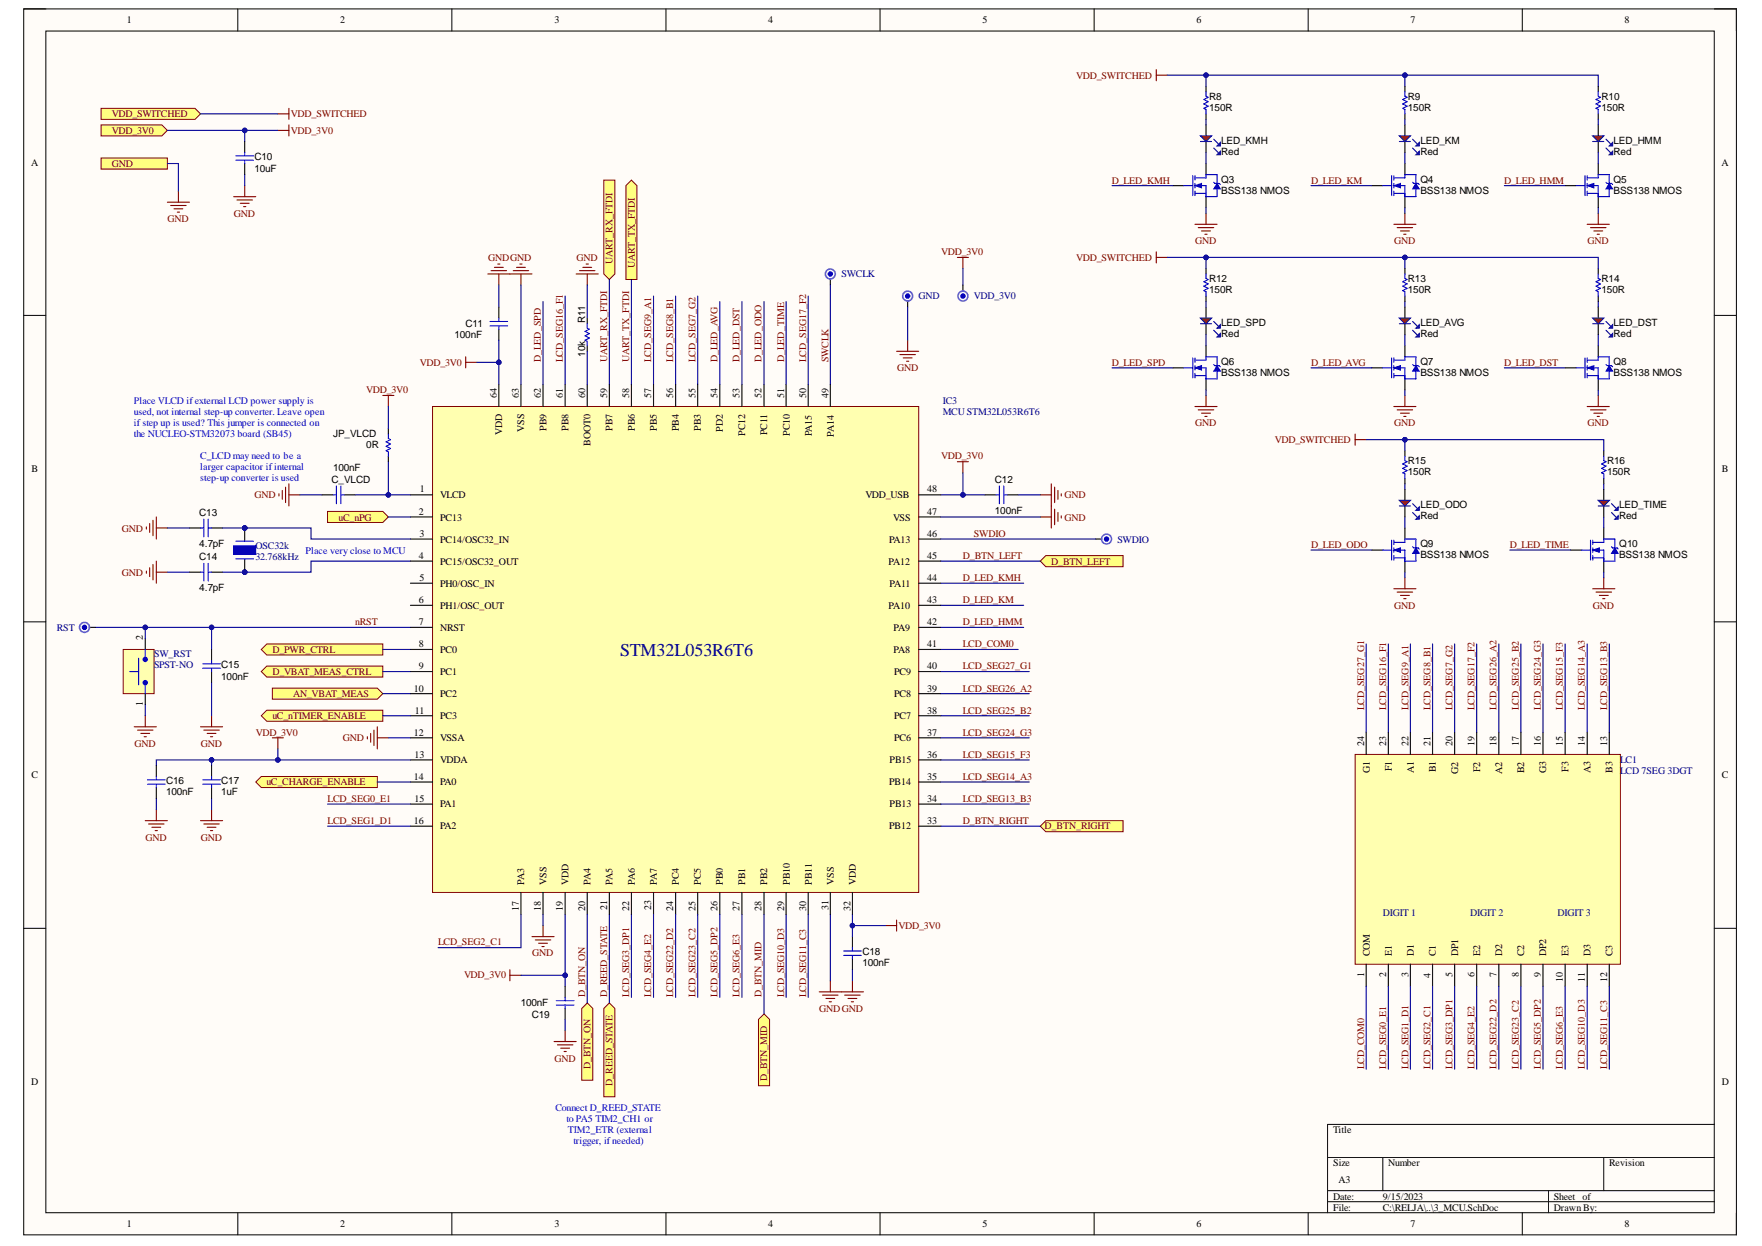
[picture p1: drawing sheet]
<svg xmlns="http://www.w3.org/2000/svg" width="297mm" height="210mm" viewBox="0 0 297 210" stroke-linecap="round" stroke-linejoin="round" font-family="sans-serif">
<defs><g id="words">
<text font-size="3" fill="#000080" x="104.5" y="110.6">STM32L053R6T6</text>
<g font-size="1.7">
<text x="21.4" y="3.9">1</text>
<text x="57.3" y="3.9">2</text>
<text x="93.5" y="3.9">3</text>
<text x="129.5" y="3.9">4</text>
<text x="165.6" y="3.9">5</text>
<text x="201.7" y="3.9">6</text>
<text x="237.8" y="3.9">7</text>
<text x="273.9" y="3.9">8</text>
<text x="203.8" y="16.8">R8</text>
<text x="237.3" y="16.8">R9</text>
<text x="270" y="16.8">R10</text>
<text x="203.8" y="18.7">150R</text>
<text x="237.3" y="18.7">150R</text>
<text x="270" y="18.7">150R</text>
<text x="5.2" y="27.9">A</text>
<text x="42.9" y="27">C10</text>
<text x="42.9" y="28.9">10uF</text>
<text x="205.9" y="24.2">LED_KMH</text>
<text x="205.9" y="26.1">Red</text>
<text x="239.4" y="24.2">LED_KM</text>
<text x="239.4" y="26.1">Red</text>
<text x="272" y="24.2">LED_HMM</text>
<text x="272" y="26.1">Red</text>
<text x="290.2" y="27.9">A</text>
<text x="205.9" y="30.8">Q3</text>
<text x="205.9" y="32.6">BSS138 NMOS</text>
<text x="239.4" y="30.8">Q4</text>
<text x="239.4" y="32.6">BSS138 NMOS</text>
<text x="272" y="30.8">Q5</text>
<text x="272" y="32.6">BSS138 NMOS</text>
<text x="203.8" y="47.5">R12</text>
<text x="237.3" y="47.5">R13</text>
<text x="270" y="47.5">R14</text>
<text x="203.8" y="49.3">150R</text>
<text x="237.3" y="49.3">150R</text>
<text x="270" y="49.3">150R</text>
<text x="76.6" y="56.9">100nF</text>
<text x="78.5" y="55.1">C11</text>
<text x="98.6" y="54.5" transform="rotate(-90 98.6 54.5)">R11</text>
<text x="205.9" y="54.9">LED_SPD</text>
<text x="205.9" y="56.8">Red</text>
<text x="239.4" y="54.9">LED_AVG</text>
<text x="239.4" y="56.8">Red</text>
<text x="272" y="54.9">LED_DST</text>
<text x="272" y="56.8">Red</text>
<text x="98.6" y="60.1" transform="rotate(-90 98.6 60.1)">10k</text>
<text x="205.9" y="61.4">Q6</text>
<text x="205.9" y="63.3">BSS138 NMOS</text>
<text x="239.4" y="61.4">Q7</text>
<text x="239.4" y="63.3">BSS138 NMOS</text>
<text x="272" y="61.4">Q8</text>
<text x="272" y="63.3">BSS138 NMOS</text>
<text x="83.7" y="67" transform="rotate(-90 83.7 67)">64</text>
<text x="87.5" y="67" transform="rotate(-90 87.5 67)">63</text>
<text x="91.2" y="67" transform="rotate(-90 91.2 67)">62</text>
<text x="94.9" y="67" transform="rotate(-90 94.9 67)">61</text>
<text x="98.6" y="67" transform="rotate(-90 98.6 67)">60</text>
<text x="102.3" y="67" transform="rotate(-90 102.3 67)">59</text>
<text x="106.1" y="67" transform="rotate(-90 106.1 67)">58</text>
<text x="109.8" y="67" transform="rotate(-90 109.8 67)">57</text>
<text x="113.5" y="67" transform="rotate(-90 113.5 67)">56</text>
<text x="117.2" y="67" transform="rotate(-90 117.2 67)">55</text>
<text x="121" y="67" transform="rotate(-90 121 67)">54</text>
<text x="124.7" y="67" transform="rotate(-90 124.7 67)">53</text>
<text x="128.4" y="67" transform="rotate(-90 128.4 67)">52</text>
<text x="132.2" y="67" transform="rotate(-90 132.2 67)">51</text>
<text x="135.9" y="67" transform="rotate(-90 135.9 67)">50</text>
<text x="139.6" y="67" transform="rotate(-90 139.6 67)">49</text>
<text x="56.2" y="73.7">JP_VLCD</text>
<text x="61.7" y="75.5">0R</text>
<text x="84.7" y="73.3" transform="rotate(-90 84.7 73.3)">VDD</text>
<text x="88.4" y="72.7" transform="rotate(-90 88.4 72.7)">VSS</text>
<text x="92.1" y="72.6" transform="rotate(-90 92.1 72.6)">PB9</text>
<text x="95.8" y="72.6" transform="rotate(-90 95.8 72.6)">PB8</text>
<text x="99.6" y="75.1" transform="rotate(-90 99.6 75.1)">BOOT0</text>
<text x="103.3" y="72.6" transform="rotate(-90 103.3 72.6)">PB7</text>
<text x="107" y="72.6" transform="rotate(-90 107 72.6)">PB6</text>
<text x="110.7" y="72.6" transform="rotate(-90 110.7 72.6)">PB5</text>
<text x="114.4" y="72.7" transform="rotate(-90 114.4 72.7)">PB4</text>
<text x="118.2" y="72.6" transform="rotate(-90 118.2 72.6)">PB3</text>
<text x="121.9" y="72.7" transform="rotate(-90 121.9 72.7)">PD2</text>
<text x="125.6" y="73.4" transform="rotate(-90 125.6 73.4)">PC12</text>
<text x="129.3" y="73.3" transform="rotate(-90 129.3 73.3)">PC11</text>
<text x="133.1" y="73.4" transform="rotate(-90 133.1 73.4)">PC10</text>
<text x="136.9" y="73.5" transform="rotate(-90 136.9 73.5)">PA15</text>
<text x="140.6" y="73.6" transform="rotate(-90 140.6 73.6)">PA14</text>
<text x="5.3" y="79.5">B</text>
<text x="55.9" y="81.4">C_VLCD</text>
<text x="56.2" y="79.3">100nF</text>
<text x="70.8" y="83">1</text>
<text x="74.2" y="83.9">VLCD</text>
<text x="145.9" y="83.9">VDD_USB</text>
<text x="156.3" y="83">48</text>
<text x="167.7" y="81.4">C12</text>
<text x="237.3" y="78.1">R15</text>
<text x="237.3" y="80">150R</text>
<text x="270.9" y="78.1">R16</text>
<text x="270.9" y="80">150R</text>
<text x="290.3" y="79.5">B</text>
<text x="33.6" y="86.9">C13</text>
<text x="70.6" y="86.7">2</text>
<text x="74.2" y="87.7">PC13</text>
<text x="150.6" y="87.7">VSS</text>
<text x="156.3" y="86.7">47</text>
<text x="167.7" y="86.5">100nF</text>
<text x="239.4" y="85.6">LED_ODO</text>
<text x="239.4" y="87.4">Red</text>
<text x="272.9" y="85.6">LED_TIME</text>
<text x="272.9" y="87.4">Red</text>
<text x="33.6" y="92.1">4.7pF</text>
<text x="33.6" y="94.4">C14</text>
<text x="70.6" y="94.2">4</text>
<text x="70.7" y="90.5">3</text>
<text x="74.2" y="91.4">PC14/OSC32_IN</text>
<text x="74.2" y="95.1">PC15/OSC32_OUT</text>
<text x="149.8" y="95.1">PA12</text>
<text x="149.9" y="91.4">PA13</text>
<text x="156.3" y="90.5">46</text>
<text x="156.3" y="94.2">45</text>
<text x="239.4" y="92.1">Q9</text>
<text x="239.4" y="94">BSS138 NMOS</text>
<text x="272.9" y="92.1">Q10</text>
<text x="272.9" y="94">BSS138 NMOS</text>
<text x="33.6" y="99.6">4.7pF</text>
<text x="70.6" y="101.6">6</text>
<text x="70.7" y="97.9">5</text>
<text x="74.2" y="98.8">PH0/OSC_IN</text>
<text x="150" y="98.8">PA11</text>
<text x="156.3" y="97.9">44</text>
<text x="156.3" y="101.6">43</text>
<text x="24.1" y="107.9" transform="rotate(-90 24.1 107.9)">2</text>
<text x="70.6" y="105.3">7</text>
<text x="74.2" y="106.3">NRST</text>
<text x="74.2" y="102.6">PH1/OSC_OUT</text>
<text x="149.8" y="102.6">PA10</text>
<text x="150.6" y="106.3">PA9</text>
<text x="156.3" y="105.3">42</text>
<text x="37.3" y="112.6">C15</text>
<text x="70.6" y="112.8">9</text>
<text x="70.6" y="109.1">8</text>
<text x="74.2" y="113.7">PC1</text>
<text x="74.2" y="110">PC0</text>
<text x="150.6" y="110">PA8</text>
<text x="150.7" y="113.7">PC9</text>
<text x="156.3" y="109.1">41</text>
<text x="156.3" y="112.8">40</text>
<text x="24.1" y="119" transform="rotate(-90 24.1 119)">1</text>
<text x="37.3" y="114.5">100nF</text>
<text x="69.8" y="116.5">10</text>
<text x="74.2" y="117.4">PC2</text>
<text x="150.7" y="117.4">PC8</text>
<text x="156.3" y="116.5">39</text>
<text x="69.8" y="123.9">12</text>
<text x="69.9" y="120.2">11</text>
<text x="74.2" y="121.1">PC3</text>
<text x="74.2" y="124.9">VSSA</text>
<text x="150.7" y="121.1">PC7</text>
<text x="150.7" y="124.9">PC6</text>
<text x="156.3" y="120.2">38</text>
<text x="156.3" y="123.9">37</text>
<text x="230" y="125.6" transform="rotate(-90 230 125.6)">24</text>
<text x="233.7" y="125.6" transform="rotate(-90 233.7 125.6)">23</text>
<text x="237.4" y="125.6" transform="rotate(-90 237.4 125.6)">22</text>
<text x="241.1" y="125.6" transform="rotate(-90 241.1 125.6)">21</text>
<text x="244.9" y="125.6" transform="rotate(-90 244.9 125.6)">20</text>
<text x="248.6" y="125.6" transform="rotate(-90 248.6 125.6)">19</text>
<text x="252.3" y="125.6" transform="rotate(-90 252.3 125.6)">18</text>
<text x="256" y="125.6" transform="rotate(-90 256 125.6)">17</text>
<text x="259.7" y="125.6" transform="rotate(-90 259.7 125.6)">16</text>
<text x="263.5" y="125.6" transform="rotate(-90 263.5 125.6)">15</text>
<text x="267.2" y="125.6" transform="rotate(-90 267.2 125.6)">14</text>
<text x="270.9" y="125.6" transform="rotate(-90 270.9 125.6)">13</text>
<text x="5.3" y="131.1">C</text>
<text x="69.8" y="131.4">14</text>
<text x="69.9" y="127.7">13</text>
<text x="74.2" y="128.6">VDDA</text>
<text x="150" y="128.6">PB15</text>
<text x="156.3" y="127.7">36</text>
<text x="156.3" y="131.4">35</text>
<text x="230.9" y="130.3" transform="rotate(-90 230.9 130.3)">G1</text>
<text x="234.6" y="129.9" transform="rotate(-90 234.6 129.9)">F1</text>
<text x="238.3" y="130.3" transform="rotate(-90 238.3 130.3)">A1</text>
<text x="242.1" y="130.1" transform="rotate(-90 242.1 130.1)">B1</text>
<text x="245.8" y="130.4" transform="rotate(-90 245.8 130.4)">G2</text>
<text x="249.5" y="130.1" transform="rotate(-90 249.5 130.1)">F2</text>
<text x="253.2" y="130.4" transform="rotate(-90 253.2 130.4)">A2</text>
<text x="257" y="130.3" transform="rotate(-90 257 130.3)">B2</text>
<text x="260.7" y="130.3" transform="rotate(-90 260.7 130.3)">G3</text>
<text x="264.4" y="130" transform="rotate(-90 264.4 130)">F3</text>
<text x="268.1" y="130.3" transform="rotate(-90 268.1 130.3)">A3</text>
<text x="271.8" y="130.2" transform="rotate(-90 271.8 130.2)">B3</text>
<text x="290.3" y="131.1">C</text>
<text x="28" y="132.1">C16</text>
<text x="28" y="134">100nF</text>
<text x="37.3" y="132.1">C17</text>
<text x="37.3" y="134">1uF</text>
<text x="69.9" y="135.1">15</text>
<text x="74.2" y="136">PA1</text>
<text x="74.2" y="132.3">PA0</text>
<text x="149.9" y="132.3">PB14</text>
<text x="150" y="136">PB13</text>
<text x="156.3" y="135.1">34</text>
<text x="69.8" y="138.8">16</text>
<text x="74.2" y="139.7">PA2</text>
<text x="149.9" y="139.7">PB12</text>
<text x="156.3" y="138.8">33</text>
<text x="88.4" y="149" transform="rotate(-90 88.4 149)">PA3</text>
<text x="92.1" y="149" transform="rotate(-90 92.1 149)">VSS</text>
<text x="95.8" y="149" transform="rotate(-90 95.8 149)">VDD</text>
<text x="99.6" y="149" transform="rotate(-90 99.6 149)">PA4</text>
<text x="103.3" y="149" transform="rotate(-90 103.3 149)">PA5</text>
<text x="107" y="149" transform="rotate(-90 107 149)">PA6</text>
<text x="110.7" y="149" transform="rotate(-90 110.7 149)">PA7</text>
<text x="114.4" y="149" transform="rotate(-90 114.4 149)">PC4</text>
<text x="118.2" y="149" transform="rotate(-90 118.2 149)">PC5</text>
<text x="121.9" y="149" transform="rotate(-90 121.9 149)">PB0</text>
<text x="125.6" y="149" transform="rotate(-90 125.6 149)">PB1</text>
<text x="129.3" y="149" transform="rotate(-90 129.3 149)">PB2</text>
<text x="133.1" y="149" transform="rotate(-90 133.1 149)">PB10</text>
<text x="136.9" y="149" transform="rotate(-90 136.9 149)">PB11</text>
<text x="140.6" y="149" transform="rotate(-90 140.6 149)">VSS</text>
<text x="144.3" y="149" transform="rotate(-90 144.3 149)">VDD</text>
<text x="87.5" y="153.4" transform="rotate(-90 87.5 153.4)">17</text>
<text x="91.2" y="153.4" transform="rotate(-90 91.2 153.4)">18</text>
<text x="94.9" y="153.4" transform="rotate(-90 94.9 153.4)">19</text>
<text x="98.6" y="153.4" transform="rotate(-90 98.6 153.4)">20</text>
<text x="102.3" y="153.3" transform="rotate(-90 102.3 153.3)">21</text>
<text x="106.1" y="153.4" transform="rotate(-90 106.1 153.4)">22</text>
<text x="109.8" y="153.3" transform="rotate(-90 109.8 153.3)">23</text>
<text x="113.5" y="153.4" transform="rotate(-90 113.5 153.4)">24</text>
<text x="117.2" y="153.4" transform="rotate(-90 117.2 153.4)">25</text>
<text x="121" y="153.4" transform="rotate(-90 121 153.4)">26</text>
<text x="124.7" y="153.4" transform="rotate(-90 124.7 153.4)">27</text>
<text x="128.4" y="153.4" transform="rotate(-90 128.4 153.4)">28</text>
<text x="132.2" y="153.4" transform="rotate(-90 132.2 153.4)">29</text>
<text x="135.9" y="153.4" transform="rotate(-90 135.9 153.4)">30</text>
<text x="139.6" y="153.3" transform="rotate(-90 139.6 153.3)">31</text>
<text x="143.4" y="153.4" transform="rotate(-90 143.4 153.4)">32</text>
<text x="145.4" y="160.9">C18</text>
<text x="230.9" y="161.1" transform="rotate(-90 230.9 161.1)">COM</text>
<text x="234.6" y="161.1" transform="rotate(-90 234.6 161.1)">E1</text>
<text x="238.3" y="161.1" transform="rotate(-90 238.3 161.1)">D1</text>
<text x="242.1" y="161.1" transform="rotate(-90 242.1 161.1)">C1</text>
<text x="245.8" y="161.1" transform="rotate(-90 245.8 161.1)">DP1</text>
<text x="249.5" y="161.1" transform="rotate(-90 249.5 161.1)">E2</text>
<text x="253.2" y="161.1" transform="rotate(-90 253.2 161.1)">D2</text>
<text x="257" y="161.1" transform="rotate(-90 257 161.1)">C2</text>
<text x="260.7" y="161.1" transform="rotate(-90 260.7 161.1)">DP2</text>
<text x="264.4" y="161.1" transform="rotate(-90 264.4 161.1)">E3</text>
<text x="268.1" y="161.1" transform="rotate(-90 268.1 161.1)">D3</text>
<text x="271.8" y="161.1" transform="rotate(-90 271.8 161.1)">C3</text>
<text x="145.4" y="162.8">100nF</text>
<text x="230" y="164.6" transform="rotate(-90 230 164.6)">1</text>
<text x="233.7" y="164.7" transform="rotate(-90 233.7 164.7)">2</text>
<text x="237.4" y="164.7" transform="rotate(-90 237.4 164.7)">3</text>
<text x="241.1" y="164.7" transform="rotate(-90 241.1 164.7)">4</text>
<text x="244.9" y="164.7" transform="rotate(-90 244.9 164.7)">5</text>
<text x="248.6" y="164.7" transform="rotate(-90 248.6 164.7)">6</text>
<text x="252.3" y="164.7" transform="rotate(-90 252.3 164.7)">7</text>
<text x="256" y="164.7" transform="rotate(-90 256 164.7)">8</text>
<text x="259.7" y="164.7" transform="rotate(-90 259.7 164.7)">9</text>
<text x="263.5" y="165.5" transform="rotate(-90 263.5 165.5)">10</text>
<text x="267.2" y="165.4" transform="rotate(-90 267.2 165.4)">11</text>
<text x="270.9" y="165.5" transform="rotate(-90 270.9 165.5)">12</text>
<text x="87.8" y="169.6">100nF</text>
<text x="89.7" y="171.4">C19</text>
<text x="5.2" y="182.7">D</text>
<text x="290.3" y="182.7">D</text>
<text x="224.7" y="190.9">Title</text>
<text x="224.7" y="196.5">Size</text>
<text x="234" y="196.5">Number</text>
<text x="271.3" y="196.5">Revision</text>
<text x="224.7" y="202.1">Date:</text>
<text x="224.7" y="203.9">File:</text>
<text x="225.7" y="199.3">A3</text>
<text x="233.1" y="202.1">9/15/2023</text>
<text x="233.1" y="203.9">C:\RELJA\..\3_MCU.SchDoc</text>
<text x="261.9" y="202.1">Sheet</text>
<text x="261.9" y="203.9">Drawn By:</text>
<text x="266.8" y="202.1">of</text>
<text x="21.4" y="206.7">1</text>
<text x="57.3" y="206.7">2</text>
<text x="93.5" y="206.7">3</text>
<text x="129.5" y="206.7">4</text>
<text x="165.6" y="206.7">5</text>
<text x="201.7" y="206.7">6</text>
<text x="237.8" y="206.7">7</text>
<text x="273.9" y="206.7">8</text>
</g>
<g font-size="1.7" fill="#800000">
<text x="181.4" y="13.3">VDD_SWITCHED</text>
<text x="18.9" y="22.6">VDD_3V0</text>
<text x="18.9" y="19.8">VDD_SWITCHED</text>
<text x="49.1" y="22.6">VDD_3V0</text>
<text x="49.1" y="19.8">VDD_SWITCHED</text>
<text x="18.9" y="28.1">GND</text>
<text x="187.4" y="30.9">D_LED_KMH</text>
<text x="221" y="30.9">D_LED_KM</text>
<text x="253.6" y="30.9">D_LED_HMM</text>
<text x="28.3" y="37.4">GND</text>
<text x="39.4" y="36.5">GND</text>
<text x="201.5" y="41.1">GND</text>
<text x="235.1" y="41.1">GND</text>
<text x="267.6" y="41.1">GND</text>
<text x="82.3" y="43.9">GNDGND</text>
<text x="97.2" y="43.9">GND</text>
<text x="103.3" y="44.4" transform="rotate(-90 103.3 44.4)">UART_RX_FTDI</text>
<text x="107" y="45.2" transform="rotate(-90 107 45.2)">UART_TX_FTDI</text>
<text x="158.7" y="43">VDD_3V0</text>
<text x="181.4" y="43.9">VDD_SWITCHED</text>
<text x="70.8" y="61.6">VDD_3V0</text>
<text x="91.2" y="61" transform="rotate(-90 91.2 61)">D_LED_SPD</text>
<text x="94.9" y="61" transform="rotate(-90 94.9 61)">LCD_SEG16_F1</text>
<text x="102.3" y="61" transform="rotate(-90 102.3 61)">UART_RX_FTDI</text>
<text x="106.1" y="61" transform="rotate(-90 106.1 61)">UART_TX_FTDI</text>
<text x="109.8" y="61" transform="rotate(-90 109.8 61)">LCD_SEG9_A1</text>
<text x="113.5" y="61" transform="rotate(-90 113.5 61)">LCD_SEG8_B1</text>
<text x="117.2" y="61" transform="rotate(-90 117.2 61)">LCD_SEG7_G2</text>
<text x="121" y="61" transform="rotate(-90 121 61)">D_LED_AVG</text>
<text x="124.7" y="61" transform="rotate(-90 124.7 61)">D_LED_DST</text>
<text x="128.4" y="61" transform="rotate(-90 128.4 61)">D_LED_ODO</text>
<text x="132.2" y="61" transform="rotate(-90 132.2 61)">D_LED_TIME</text>
<text x="135.9" y="61" transform="rotate(-90 135.9 61)">LCD_SEG17_F2</text>
<text x="139.6" y="61" transform="rotate(-90 139.6 61)">SWCLK</text>
<text x="151.2" y="62.5">GND</text>
<text x="187.4" y="61.6">D_LED_SPD</text>
<text x="221" y="61.6">D_LED_AVG</text>
<text x="253.6" y="61.6">D_LED_DST</text>
<text x="61.7" y="66.2">VDD_3V0</text>
<text x="201.5" y="71.8">GND</text>
<text x="235.1" y="71.8">GND</text>
<text x="267.6" y="71.8">GND</text>
<text x="158.7" y="77.4">VDD_3V0</text>
<text x="214.9" y="74.6">VDD_SWITCHED</text>
<text x="42.9" y="83.9">GND</text>
<text x="179.5" y="83.9">GND</text>
<text x="20.6" y="89.6">GND</text>
<text x="57.1" y="87.7">uC_nPG</text>
<text x="179.5" y="87.7">GND</text>
<text x="162.3" y="94.2">D_BTN_LEFT</text>
<text x="164.2" y="90.5">SWDIO</text>
<text x="177.2" y="95.1">D_BTN_LEFT</text>
<text x="221" y="92.3">D_LED_ODO</text>
<text x="254.5" y="92.3">D_LED_TIME</text>
<text x="20.6" y="97">GND</text>
<text x="162.3" y="101.6">D_LED_KM</text>
<text x="162.3" y="97.9">D_LED_KMH</text>
<text x="59.9" y="105.3">nRST</text>
<text x="162.3" y="105.3">D_LED_HMM</text>
<text x="235.1" y="102.6">GND</text>
<text x="268.5" y="102.6">GND</text>
<text x="45.9" y="110">D_PWR_CTRL</text>
<text x="45.9" y="113.7">D_VBAT_MEAS_CTRL</text>
<text x="162.3" y="109.1">LCD_COM0</text>
<text x="162.3" y="112.8">LCD_SEG27_G1</text>
<text x="49.4" y="117.4">AN_VBAT_MEAS</text>
<text x="162.3" y="116.5">LCD_SEG26_A2</text>
<text x="230" y="119.6" transform="rotate(-90 230 119.6)">LCD_SEG27_G1</text>
<text x="233.7" y="119.6" transform="rotate(-90 233.7 119.6)">LCD_SEG16_F1</text>
<text x="237.4" y="119.6" transform="rotate(-90 237.4 119.6)">LCD_SEG9_A1</text>
<text x="241.1" y="119.6" transform="rotate(-90 241.1 119.6)">LCD_SEG8_B1</text>
<text x="244.9" y="119.6" transform="rotate(-90 244.9 119.6)">LCD_SEG7_G2</text>
<text x="248.6" y="119.6" transform="rotate(-90 248.6 119.6)">LCD_SEG17_F2</text>
<text x="252.3" y="119.6" transform="rotate(-90 252.3 119.6)">LCD_SEG26_A2</text>
<text x="256" y="119.6" transform="rotate(-90 256 119.6)">LCD_SEG25_B2</text>
<text x="259.7" y="119.6" transform="rotate(-90 259.7 119.6)">LCD_SEG24_G3</text>
<text x="263.5" y="119.6" transform="rotate(-90 263.5 119.6)">LCD_SEG15_F3</text>
<text x="267.2" y="119.6" transform="rotate(-90 267.2 119.6)">LCD_SEG14_A3</text>
<text x="270.9" y="119.6" transform="rotate(-90 270.9 119.6)">LCD_SEG13_B3</text>
<text x="22.7" y="125.8">GND</text>
<text x="33.8" y="125.8">GND</text>
<text x="43.1" y="123.9">VDD_3V0</text>
<text x="45.9" y="121.1">uC_nTIMER_ENABLE</text>
<text x="57.8" y="124.9">GND</text>
<text x="162.3" y="120.2">LCD_SEG25_B2</text>
<text x="162.3" y="123.9">LCD_SEG24_G3</text>
<text x="162.3" y="127.7">LCD_SEG15_F3</text>
<text x="162.3" y="131.4">LCD_SEG14_A3</text>
<text x="44.9" y="132.3">uC_CHARGE_ENABLE</text>
<text x="55.2" y="135.1">LCD_SEG0_E1</text>
<text x="162.3" y="135.1">LCD_SEG13_B3</text>
<text x="24.5" y="141.6">GND</text>
<text x="33.8" y="141.6">GND</text>
<text x="55.2" y="138.8">LCD_SEG1_D1</text>
<text x="162.3" y="138.8">D_BTN_RIGHT</text>
<text x="176.1" y="139.7">D_BTN_RIGHT</text>
<text x="73.8" y="159.2">LCD_SEG2_C1</text>
<text x="89.7" y="161.1">GND</text>
<text x="151.5" y="156.5">VDD_3V0</text>
<text x="78.2" y="164.8">VDD_3V0</text>
<text x="98.6" y="168" transform="rotate(-90 98.6 168)">D_BTN_ON</text>
<text x="102.3" y="168" transform="rotate(-90 102.3 168)">D_REED_STATE</text>
<text x="106.1" y="168" transform="rotate(-90 106.1 168)">LCD_SEG3_DP1</text>
<text x="109.8" y="168" transform="rotate(-90 109.8 168)">LCD_SEG4_E2</text>
<text x="113.5" y="168" transform="rotate(-90 113.5 168)">LCD_SEG22_D2</text>
<text x="117.2" y="168" transform="rotate(-90 117.2 168)">LCD_SEG23_C2</text>
<text x="121" y="168" transform="rotate(-90 121 168)">LCD_SEG5_DP2</text>
<text x="124.7" y="168" transform="rotate(-90 124.7 168)">LCD_SEG6_E3</text>
<text x="128.4" y="168" transform="rotate(-90 128.4 168)">D_BTN_MID</text>
<text x="132.2" y="168" transform="rotate(-90 132.2 168)">LCD_SEG10_D3</text>
<text x="135.9" y="168" transform="rotate(-90 135.9 168)">LCD_SEG11_C3</text>
<text x="138.1" y="170.5">GNDGND</text>
<text x="93.5" y="178.8">GND</text>
<text x="99.6" y="180.1" transform="rotate(-90 99.6 180.1)">D_BTN_ON</text>
<text x="103.3" y="182.9" transform="rotate(-90 103.3 182.9)">D_REED_STATE</text>
<text x="129.3" y="182.1" transform="rotate(-90 129.3 182.1)">D_BTN_MID</text>
<text x="230" y="180.1" transform="rotate(-90 230 180.1)">LCD_COM0</text>
<text x="233.7" y="180.1" transform="rotate(-90 233.7 180.1)">LCD_SEG0_E1</text>
<text x="237.4" y="180.1" transform="rotate(-90 237.4 180.1)">LCD_SEG1_D1</text>
<text x="241.1" y="180.1" transform="rotate(-90 241.1 180.1)">LCD_SEG2_C1</text>
<text x="244.9" y="180.1" transform="rotate(-90 244.9 180.1)">LCD_SEG3_DP1</text>
<text x="248.6" y="180.1" transform="rotate(-90 248.6 180.1)">LCD_SEG4_E2</text>
<text x="252.3" y="180.1" transform="rotate(-90 252.3 180.1)">LCD_SEG22_D2</text>
<text x="256" y="180.1" transform="rotate(-90 256 180.1)">LCD_SEG23_C2</text>
<text x="259.7" y="180.1" transform="rotate(-90 259.7 180.1)">LCD_SEG5_DP2</text>
<text x="263.5" y="180.1" transform="rotate(-90 263.5 180.1)">LCD_SEG6_E3</text>
<text x="267.2" y="180.1" transform="rotate(-90 267.2 180.1)">LCD_SEG10_D3</text>
<text x="270.9" y="180.1" transform="rotate(-90 270.9 180.1)">LCD_SEG11_C3</text>
</g>
<g font-size="1.7" fill="#000080">
<text x="141.8" y="46.7">SWCLK</text>
<text x="154.9" y="50.4">GND</text>
<text x="164.2" y="50.4">VDD_3V0</text>
<text x="158.9" y="68.1">IC3</text>
<text x="158.9" y="70">MCU STM32L053R6T6</text>
<text x="43.1" y="92.5">OSC32k</text>
<text x="43.1" y="94.4">32.768kHz</text>
<text x="188.4" y="91.4">SWDIO</text>
<text x="9.6" y="106.3">RST</text>
<text x="26" y="110.8">SW_RST</text>
<text x="26" y="112.6">SPST-NO</text>
<text x="273.1" y="128.6">LC1</text>
<text x="273.1" y="130.4">LCD 7SEG 3DGT</text>
<text x="233.1" y="154.3">DIGIT 1</text>
<text x="247.8" y="154.3">DIGIT 2</text>
<text x="262.5" y="154.3">DIGIT 3</text>
</g>
<g font-size="1.7" fill="#00f">
<text x="22.6" y="68.1">Place VLCD ifexternal LCD power supply is</text>
<text x="22.6" y="70">used, not internal step-up converter. Leave open</text>
<text x="22.6" y="71.8">if step up is used? This jumper is connected on</text>
<text x="22.6" y="73.7">the NUCLEO-STM32073 board (SB45)</text>
<text x="33.7" y="77.4">C_LCD may need to be a</text>
<text x="33.7" y="79.2">larger capacitor if internal</text>
<text x="33.7" y="81.1">step-up converter is used</text>
<text x="51.5" y="93.3">Place very close to MCU</text>
<text x="93.6" y="187.2">Connect D_REED_STATE</text>
<text x="95.5" y="189.1">to PA5 TIM2_CH1 or</text>
<text x="95.7" y="190.9">TIM2_ETR (external</text>
<text x="96.7" y="192.8">trigger, ifneeded)</text>
</g>
</g></defs>
<path d="M4 1.5h288.7v206.5h-288.7z" fill-rule="evenodd" fill="#fffcf8"/>
<path d="M4 1.5h288.7v206.5h-288.7z" fill="none" stroke="#000" stroke-width=".17"/>
<path d="M7.7 5.2h281.3v199.1h-281.3z" fill-rule="evenodd" fill="#fffcf8"/>
<g fill="none" stroke="#000" stroke-width=".17">
<path d="M4 1.5h3.7M7.7 5.2h281.3v199.1h-281.3zM40.1 1.5v3.7M76.2 1.5v3.7M112.3 1.5v3.7M148.4 1.5v3.7M184.4 1.5v3.7M220.5 1.5v3.7M256.6 1.5v3.7M289 1.5h3.7v3.7M4 53.1h3.7M289 53.1h3.7"/>
<path d="M4 104.8h3.7M289 104.8h3.7M4 156.4h3.7M289 156.4h3.7M223.8 195h65.2M233.1 195v5.6M270.4 195v5.6M289 189.4h-65.2v14.9M40.1 204.3v3.7M76.2 204.3v3.7M112.3 204.3v3.7M148.4 204.3v3.7"/>
<path d="M184.4 204.3v3.7M220.5 204.3v3.7M223.8 200.6h65.2M223.8 202.4h65.2M256.6 204.3v3.7M261 200.6v3.7M292.7 204.3v3.7"/>
</g>
<path d="M72.9 68.5h82v81.8h-82z" fill-rule="evenodd" fill="#ffffb0"/>
<path d="M72.9 68.5h82v81.8h-82z" fill="none" stroke="#800000" stroke-width=".17"/>
<g fill="none" stroke="#000" stroke-width=".19">
<path d="M84.1 64.8v3.7M87.8 64.8v3.7M91.5 64.8v3.7M95.3 64.8v3.7M99 64.8v3.7M102.7 64.8v3.7M106.4 64.8v3.7M110.2 64.8v3.7M113.9 64.8v3.7M117.6 64.8v3.7M121.3 64.8v3.7M125.1 64.8v3.7"/>
<path d="M128.8 64.8v3.7M132.5 64.8v3.7M136.2 64.8v3.7M140 64.8v3.7M69.2 83.4h3.7M69.2 87.1h3.7M69.2 90.8h3.7M69.2 98.2h3.7M69.2 94.5h3.7M154.9 83.4h3.7M154.9 87.1h3.7M154.9 90.8h3.7"/>
<path d="M154.9 98.2h3.7M154.9 94.5h3.7M69.2 105.7h3.7M69.2 113.1h3.7M69.2 102h3.7M69.2 109.4h3.7M69.2 116.9h3.7M154.9 105.7h3.7M154.9 113.1h3.7M154.9 102h3.7M154.9 109.4h3.7M154.9 116.9h3.7"/>
<path d="M69.2 120.6h3.7M69.2 128h3.7M69.2 135.5h3.7M69.2 124.3h3.7M69.2 131.7h3.7M69.2 139.2h3.7M154.9 120.6h3.7M154.9 128h3.7M154.9 135.5h3.7M154.9 124.3h3.7M154.9 131.7h3.7M154.9 139.2h3.7"/>
<path d="M87.8 150.3v3.8M91.5 150.3v3.8M95.3 150.3v3.8M99 150.3v3.8M102.7 150.3v3.8M106.4 150.3v3.8M110.2 150.3v3.8M113.9 150.3v3.8M117.6 150.3v3.8M121.3 150.3v3.8M125.1 150.3v3.8M128.8 150.3v3.8"/>
<path d="M132.5 150.3v3.8M136.2 150.3v3.8M140 150.3v3.8M143.7 150.3v3.8"/>
</g>
<path d="M228.5 127.1h44.7v35.3h-44.7z" fill-rule="evenodd" fill="#ffffb0"/>
<path d="M228.5 127.1h44.7v35.3h-44.7z" fill="none" stroke="#800000" stroke-width=".17"/>
<g fill="none" stroke="#000" stroke-width=".19">
<path d="M230.3 123.4v3.7M234 123.4v3.7M237.8 123.4v3.7M241.5 123.4v3.7M245.2 123.4v3.7M248.9 123.4v3.7M252.7 123.4v3.7M256.4 123.4v3.7M260.1 123.4v3.7M263.9 123.4v3.7M267.6 123.4v3.7M271.3 123.4v3.7"/>
<path d="M230.3 162.4v3.8M234 162.4v3.8M237.8 162.4v3.8M241.5 162.4v3.8M245.2 162.4v3.8M248.9 162.4v3.8M252.7 162.4v3.8M256.4 162.4v3.8M260.1 162.4v3.8M263.9 162.4v3.8M267.6 162.4v3.8M271.3 162.4v3.8"/>
</g>
<path d="M17 21h10.3l.9 1-.9 .9h-10.3z" fill-rule="evenodd" fill="#ffff80"/>
<path d="M17 21h10.3l.9 1-.9 .9h-10.3z" fill="none" stroke="#800000" stroke-width=".17"/>
<path d="M44 109.4l1-.9h19.5v1.8h-19.5z" fill-rule="evenodd" fill="#ffff80"/>
<path d="M44 109.4l1-.9h19.5v1.8h-19.5z" fill="none" stroke="#800000" stroke-width=".17"/>
<path d="M44 113.1l1-.9h19.5v1.9h-19.5z" fill-rule="evenodd" fill="#ffff80"/>
<path d="M44 113.1l1-.9h19.5v1.9h-19.5z" fill="none" stroke="#800000" stroke-width=".17"/>
<path d="M17 26.6h11.2v1.9h-11.2z" fill-rule="evenodd" fill="#ffff80"/>
<path d="M17 26.6h11.2v1.9h-11.2z" fill="none" stroke="#800000" stroke-width=".17"/>
<path d="M28.2 34.1h3.7M28.8 34.6h2.6M29.3 35.2h1.5M29.9 35.7h.4M30.1 32.2v1.9" fill="none" stroke="#800000" stroke-width=".19"/>
<path d="M98.1 169.9l.9-.9 .9 .9v12.1h-1.8z" fill-rule="evenodd" fill="#ffff80"/>
<path d="M98.1 169.9l.9-.9 .9 .9v12.1h-1.8z" fill="none" stroke="#800000" stroke-width=".17"/>
<path d="M101.8 30.3h1.9v15.9l-1 .9-.9-.9z" fill-rule="evenodd" fill="#ffff80"/>
<path d="M101.8 30.3h1.9v15.9l-1 .9-.9-.9z" fill="none" stroke="#800000" stroke-width=".17"/>
<path d="M105.5 31.3l.9-1 1 1v15.8h-1.9z" fill-rule="evenodd" fill="#ffff80"/>
<path d="M105.5 31.3l.9-1 1 1v15.8h-1.9z" fill="none" stroke="#800000" stroke-width=".17"/>
<path d="M35.7 109.4v1.9M35.7 113.1v1.9" fill="none" stroke="#000" stroke-width=".19"/>
<path d="M34.2 111.8h3M34.2 112.6h3M35.7 111.3v.5M35.7 112.6v.5" fill="none" stroke="#00f" stroke-width=".19"/>
<path d="M20.8 109.4h5.2v7.5h-5.2z" fill-rule="evenodd" fill="#ffffb0"/>
<path d="M20.8 109.4h5.2v7.5h-5.2z" fill="none" stroke="#800000" stroke-width=".17"/>
<path d="M24.5 107.6v1.8M24.5 116.9v1.8" fill="none" stroke="#000" stroke-width=".19"/>
<path d="M23.4 110.9v4.5" fill="none" stroke="#00f" stroke-width=".19"/>
<circle cx="24.5" cy="115" r=".37" fill="#00f"/>
<circle cx="24.5" cy="115" r=".37" fill="none" stroke="#00f" stroke-width=".17"/>
<circle cx="24.5" cy="111.1" r=".37" fill="#00f"/>
<circle cx="24.5" cy="111.1" r=".37" fill="none" stroke="#00f" stroke-width=".17"/>
<g fill="none" stroke="#00f" stroke-width=".19">
<path d="M39.8 26.2h2.9M39.8 27h2.9M41.3 25.7v.5M41.3 27v.5M82.6 54.9h3M82.6 54.2h3M84.1 53.6v.6M84.1 54.9v.6M99 54.5v.8l.4 .2-.8 .3 .8 .4-.8 .4 .8 .3-.8 .4 .4 .2v.7M65.5 73.1v.8l.3 .2-.7 .3 .7 .4-.7 .4 .7 .3-.7 .4 .4 .2v.8M33.8 88.9h.6M33.8 96.4h.6"/>
<path d="M34.4 87.5v2.9M34.4 94.9v3M35.1 87.5v2.9M35.1 94.9v3M35.1 88.9h.6M35.1 96.4h.6M56.2 83.4h.5M56.7 81.9v3M57.5 83.4h.5M57.5 81.9v3M167.9 83.4h.6M168.5 81.9v3"/>
<path d="M169.2 83.4h.6M169.2 81.9v3M21.9 113.1h1.5M24.5 109.4v1.7M24.5 115v1.9M24.9 131.4h2.9M24.9 132.1h2.9M26.4 130.8v.6M26.4 132.1v.6M34.2 131.4h3M34.2 132.1h3M35.7 130.8v.6"/>
<path d="M35.7 132.1v.6M143.7 159.6v.6M93.8 169.3h3M93.8 168.6h3M95.3 168v.6M95.3 169.3v.6M142.2 160.2h3M142.2 160.9h3M143.7 160.9v.6"/>
</g>
<g fill="none" stroke="#800000" stroke-width=".19">
<path d="M39.4 33.1h3.7M39.9 33.7h2.7M40.5 34.2h1.5M41.1 34.8h.3M41.3 31.3v1.8M46.8 22h1.9M48.7 21v1.9M82.2 46.2h7.5M82.8 45.6h2.6M83.3 45h1.5M83.9 44.5h.4M84.1 46.2v1.8"/>
<path d="M86.5 45.6h2.6M87.1 45h1.5M87.6 44.5h.4M87.8 46.2v1.8M97.1 46.2h3.8M97.7 45.6h2.6M98.3 45h1.4M98.8 44.5h.4M99 46.2v1.8M64.5 66.6h1.9M65.5 66.6v1.9M78.5 60.1v1.9"/>
<path d="M78.5 61h1.9M161.4 77.8h1.9M162.3 77.8v1.8M24.7 88.8v.3M24.7 96.2v.4M25.2 88.2v1.5M25.2 95.6v1.5M25.8 87.6v2.6M25.8 95.1v2.6M26.4 87.1v3.7M26.4 94.5v3.7M26.4 88.9h1.8"/>
<path d="M26.4 96.4h1.8M47 83.2v.4M47.6 82.6v1.5M48.1 82.1v2.6M48.7 81.5v3.7M48.7 83.4h1.9M175.4 87.1h1.8M175.4 83.4h1.8M177.2 81.5v7.5M177.8 82.1v2.6M177.8 85.8v2.6M178.3 82.6v1.5"/>
<path d="M178.3 86.3v1.5M178.9 83.2v.4M178.9 86.9v.4M22.6 122.4h3.8M23.2 123h2.6M23.7 123.6h1.5M24.3 124.1h.4M24.5 120.6v1.8M24.5 138.2h3.7M25 138.8h2.7M25.6 139.4h1.5M26.2 139.9h.3"/>
<path d="M26.4 136.4v1.8M33.8 122.4h3.7M33.8 138.2h3.7M34.4 123h2.6M34.4 138.8h2.6M34.9 123.6h1.5M34.9 139.4h1.5M35.5 124.1h.4M35.5 139.9h.4M35.7 120.6v1.8M35.7 136.4v1.8M45.9 124.3h1.9"/>
<path d="M46.8 124.3v1.9M61.9 124.1v.4M62.5 123.6v1.4M63 123v2.6M63.6 122.4v3.8M63.6 124.3h1.9M89.7 157.8h3.7M90.2 158.3h2.6M90.8 158.9h1.5M91.4 159.5h.3M91.5 155.9v1.9M149.3 155.9h1.9"/>
<path d="M151.2 155v1.9M86 163.4v1.8M86 164.3h1.8M93.4 175.5h3.7M94 176h2.6M94.5 176.6h1.5M95.1 177.1h.4M95.3 173.6v1.9M138.1 167.1h7.5M138.7 167.6h2.6M139.2 168.2h1.5M139.8 168.8h.4"/>
<path d="M140 165.2v1.9M142.4 167.6h2.6M143 168.2h1.4M143.5 168.8h.4M143.7 165.2v1.9"/>
</g>
<g fill="none" stroke="#000" stroke-width=".19">
<path d="M41.3 23.8v1.9M41.3 27.5v1.9M84.1 51.7v1.9M84.1 55.5v1.8M99 53.6v.9M99 58.2v1M65.5 72.2v.9M65.5 76.9v.9M31.9 88.9h1.9M31.9 96.4h1.9M35.7 88.9h1.8M35.7 96.4h1.8"/>
<path d="M54.3 83.4h1.9M58 83.4h1.9M166.1 83.4h1.8M169.8 83.4h1.8M26.4 128.9v1.9M26.4 132.7v1.8M35.7 128.9v1.9M35.7 132.7v1.8M143.7 157.8v1.8M95.3 166.2v1.8M95.3 169.9v1.8M143.7 161.5v1.9"/>
</g>
<path d="M101.8 169.9l.9-.9 1 .9v14.9h-1.9z" fill-rule="evenodd" fill="#ffff80"/>
<path d="M101.8 169.9l.9-.9 1 .9v14.9h-1.9z" fill="none" stroke="#800000" stroke-width=".17"/>
<path d="M203.3 51.7v1.9M203.3 54.5v1.9" fill="none" stroke="#000" stroke-width=".19"/>
<path d="M204.6 55.6l.8 .8M204.6 54.2l.8 .7" fill="none" stroke="#0c0087" stroke-width=".19"/>
<path d="M202.4 53.6h1.8l-.9 .9z" fill="#f00"/>
<path d="M202.4 53.6h1.8l-.9 .9z" fill="none" stroke="#0c0087" stroke-width=".19"/>
<path d="M205.2 56.8l.5-.6v.6z" fill="#0c0087"/>
<path d="M205.2 56.8l.5-.6v.6z" fill="none" stroke="#0c0087" stroke-width=".19"/>
<path d="M205.2 55.3l.5-.6v.6z" fill="#0c0087"/>
<path d="M202.4 54.5h1.8M205.2 55.3l.5-.6v.6z" fill="none" stroke="#0c0087" stroke-width=".19"/>
<path d="M203.3 45.2v1M203.3 49.9v.9" fill="none" stroke="#000" stroke-width=".19"/>
<path d="M203.3 46.2v.7l.4 .2-.8 .4 .8 .3-.8 .4 .8 .4-.8 .3 .4 .2v.8" fill="none" stroke="#00f" stroke-width=".19"/>
<path d="M17 18.3h15.9l.9 .9-.9 .9h-15.9z" fill-rule="evenodd" fill="#ffff80"/>
<path d="M17 18.3h15.9l.9 .9-.9 .9h-15.9z" fill="none" stroke="#800000" stroke-width=".17"/>
<path d="M46.8 19.2h1.9M48.7 18.3v1.8" fill="none" stroke="#800000" stroke-width=".19"/>
<path d="M199.6 62h1.5M201.1 60.3v3.3M201.5 60.7h1.8M201.5 62h1.8v1.8M201.5 63.3h1.8M201.5 60.3v.7M201.5 61.6v.7M201.5 62.9v.7M203.3 60.1h1.9" fill="none" stroke="#00f" stroke-width=".19"/>
<path d="M203.3 58.3v1.8M197.7 62h1.9M203.3 63.8v1.9" fill="none" stroke="#000" stroke-width=".19"/>
<path d="M201.5 62l1.1-.4v.7z" fill="#00f"/>
<path d="M201.5 62l1.1-.4v.7z" fill="none" stroke="#00f" stroke-width=".17"/>
<path d="M203.3 60.1v.6M203.3 63.8h1.9" fill="none" stroke="#00f" stroke-width=".19"/>
<path d="M205.2 61.6l.5 .9h-1.1z" fill="#00f"/>
<path d="M205.2 61.6l.5 .9h-1.1z" fill="none" stroke="#00f" stroke-width=".17"/>
<path d="M203.3 63.3v.5M204.6 61.4l.2 .2h.7l.2 .2M205.2 60.1v3.7" fill="none" stroke="#00f" stroke-width=".19"/>
<path d="M201.5 68.5h3.7M202 69h2.6M202.6 69.6h1.5M203.1 70.2h.4M203.3 66.6v1.9" fill="none" stroke="#800000" stroke-width=".19"/>
<path d="M236.8 51.7v1.9M236.8 54.5v1.9" fill="none" stroke="#000" stroke-width=".19"/>
<path d="M238.1 55.6l.8 .8M238.1 54.2l.8 .7" fill="none" stroke="#0c0087" stroke-width=".19"/>
<path d="M235.9 53.6h1.9l-1 .9z" fill="#f00"/>
<path d="M235.9 53.6h1.9l-1 .9z" fill="none" stroke="#0c0087" stroke-width=".19"/>
<path d="M238.7 56.8l.6-.6v.6z" fill="#0c0087"/>
<path d="M238.7 56.8l.6-.6v.6z" fill="none" stroke="#0c0087" stroke-width=".19"/>
<path d="M238.7 55.3l.6-.6v.6z" fill="#0c0087"/>
<path d="M235.9 54.5h1.9M238.7 55.3l.6-.6v.6z" fill="none" stroke="#0c0087" stroke-width=".19"/>
<path d="M236.8 45.2v1M236.8 49.9v.9M236.8 58.3v1.8M231.3 62h1.8M236.8 63.8v1.9" fill="none" stroke="#000" stroke-width=".19"/>
<path d="M236.8 46.2v.7l.4 .2-.7 .4 .7 .3-.7 .4 .7 .4-.7 .3 .3 .2v.8M233.1 62h1.5M234.6 60.3v3.3M235 62h1.8v1.8M235 60.7h1.8M235 63.3h1.8M235 60.3v.7M235 61.6v.7M235 62.9v.7M236.8 60.1h1.9" fill="none" stroke="#00f" stroke-width=".19"/>
<path d="M235 62l1.1-.4v.7z" fill="#00f"/>
<path d="M235 62l1.1-.4v.7z" fill="none" stroke="#00f" stroke-width=".17"/>
<path d="M236.8 60.1v.6M236.8 63.8h1.9" fill="none" stroke="#00f" stroke-width=".19"/>
<path d="M238.7 61.6l.6 .9h-1.2z" fill="#00f"/>
<path d="M238.7 61.6l.6 .9h-1.2z" fill="none" stroke="#00f" stroke-width=".17"/>
<path d="M236.8 63.3v.5M238.1 61.4l.2 .2h.8l.2 .2M238.7 60.1v3.7" fill="none" stroke="#00f" stroke-width=".19"/>
<path d="M235 68.5h3.7M235.5 69h2.6M236.1 69.6h1.5M236.6 70.2h.4M236.8 66.6v1.9" fill="none" stroke="#800000" stroke-width=".19"/>
<path d="M269.4 51.7v1.9M269.4 54.5v1.9" fill="none" stroke="#000" stroke-width=".19"/>
<path d="M270.7 55.6l.8 .8M270.7 54.2l.8 .7" fill="none" stroke="#0c0087" stroke-width=".19"/>
<path d="M268.5 53.6h1.9l-1 .9z" fill="#f00"/>
<path d="M268.5 53.6h1.9l-1 .9z" fill="none" stroke="#0c0087" stroke-width=".19"/>
<path d="M271.3 56.8l.6-.6v.6z" fill="#0c0087"/>
<path d="M271.3 56.8l.6-.6v.6z" fill="none" stroke="#0c0087" stroke-width=".19"/>
<path d="M271.3 55.3l.6-.6v.6z" fill="#0c0087"/>
<path d="M268.5 54.5h1.9M271.3 55.3l.6-.6v.6z" fill="none" stroke="#0c0087" stroke-width=".19"/>
<path d="M269.4 45.2v1M269.4 49.9v.9M269.4 58.3v1.8M263.9 62h1.8M269.4 63.8v1.9" fill="none" stroke="#000" stroke-width=".19"/>
<path d="M269.4 46.2v.7l.4 .2-.7 .4 .7 .3-.7 .4 .7 .4-.7 .3 .3 .2v.8M265.7 62h1.5M267.2 60.3v3.3M267.6 62h1.8v1.8M267.6 60.7h1.8M267.6 63.3h1.8M267.6 60.3v.7M267.6 61.6v.7M267.6 62.9v.7M269.4 60.1h1.9" fill="none" stroke="#00f" stroke-width=".19"/>
<path d="M267.6 62l1.1-.4v.7z" fill="#00f"/>
<path d="M267.6 62l1.1-.4v.7z" fill="none" stroke="#00f" stroke-width=".17"/>
<path d="M269.4 60.1v.6M269.4 63.8h1.9" fill="none" stroke="#00f" stroke-width=".19"/>
<path d="M271.3 61.6l.6 .9h-1.2z" fill="#00f"/>
<path d="M271.3 61.6l.6 .9h-1.2z" fill="none" stroke="#00f" stroke-width=".17"/>
<path d="M269.4 63.3v.5M270.7 61.4l.2 .2h.8l.2 .2M271.3 60.1v3.7" fill="none" stroke="#00f" stroke-width=".19"/>
<path d="M194.9 42.4v1.9M194.9 43.4h1.9M267.6 68.5h3.7M268.1 69h2.6M268.7 69.6h1.5M269.3 70.2h.3M269.4 66.6v1.9" fill="none" stroke="#800000" stroke-width=".19"/>
<path d="M236.8 82.4v1.9M236.8 85.2v1.9" fill="none" stroke="#000" stroke-width=".19"/>
<path d="M238.1 86.3l.8 .8M238.1 84.9l.8 .7" fill="none" stroke="#0c0087" stroke-width=".19"/>
<path d="M235.9 84.3h1.9l-1 .9z" fill="#f00"/>
<path d="M235.9 84.3h1.9l-1 .9z" fill="none" stroke="#0c0087" stroke-width=".19"/>
<path d="M238.7 87.5l.6-.6v.6z" fill="#0c0087"/>
<path d="M238.7 87.5l.6-.6v.6z" fill="none" stroke="#0c0087" stroke-width=".19"/>
<path d="M238.7 86l.6-.6v.6z" fill="#0c0087"/>
<path d="M235.9 85.2h1.9M238.7 86l.6-.6v.6z" fill="none" stroke="#0c0087" stroke-width=".19"/>
<path d="M236.8 75.9v1M231.3 92.7h1.8M236.8 80.6v.9M236.8 89v1.8M236.8 94.5v1.9" fill="none" stroke="#000" stroke-width=".19"/>
<path d="M236.8 76.9v.7l.4 .2-.7 .4 .7 .3-.7 .4 .7 .4-.7 .3 .3 .2v.8M233.1 92.7h1.5M234.6 91v3.3M235 92.7h1.8v1.8M235 91.4h1.8M235 94h1.8M235 91v.7M235 92.3v.7M235 93.6v.7M236.8 90.8h1.9" fill="none" stroke="#00f" stroke-width=".19"/>
<path d="M235 92.7l1.1-.4v.7z" fill="#00f"/>
<path d="M235 92.7l1.1-.4v.7z" fill="none" stroke="#00f" stroke-width=".17"/>
<path d="M236.8 90.8v.6M236.8 94.5h1.9" fill="none" stroke="#00f" stroke-width=".19"/>
<path d="M238.7 92.3l.6 .9h-1.2z" fill="#00f"/>
<path d="M238.7 92.3l.6 .9h-1.2z" fill="none" stroke="#00f" stroke-width=".17"/>
<path d="M236.8 94v.5M238.1 92.1l.2 .2h.8l.2 .2M238.7 90.8v3.7" fill="none" stroke="#00f" stroke-width=".19"/>
<path d="M235 99.2h3.7M235.5 99.7h2.6M236.8 97.3v1.9M236.1 100.3h1.5M236.6 100.9h.4" fill="none" stroke="#800000" stroke-width=".19"/>
<path d="M270.4 82.4v1.9M270.4 85.2v1.9" fill="none" stroke="#000" stroke-width=".19"/>
<path d="M271.7 86.3l.7 .8M271.7 84.9l.7 .7" fill="none" stroke="#0c0087" stroke-width=".19"/>
<path d="M269.4 84.3h1.9l-.9 .9z" fill="#f00"/>
<path d="M269.4 84.3h1.9l-.9 .9z" fill="none" stroke="#0c0087" stroke-width=".19"/>
<path d="M272.8 86.9v.6h-.6z" fill="#0c0087"/>
<path d="M272.8 86.9v.6h-.6z" fill="none" stroke="#0c0087" stroke-width=".19"/>
<path d="M272.8 85.4v.6h-.6z" fill="#0c0087"/>
<path d="M269.4 85.2h1.9M272.8 85.4v.6h-.6z" fill="none" stroke="#0c0087" stroke-width=".19"/>
<path d="M270.4 75.9v1M264.8 92.7h1.8M270.4 80.6v.9M270.4 89v1.8M270.4 94.5v1.9" fill="none" stroke="#000" stroke-width=".19"/>
<path d="M270.4 76.9v.7l.3 .2-.7 .4 .7 .3-.7 .4 .7 .4-.7 .3 .4 .2v.8M266.6 92.7h1.5M268.1 91v3.3M268.5 92.7h1.9v1.8M268.5 91.4h1.9M268.5 94h1.9M268.5 91v.7M268.5 92.3v.7M268.5 93.6v.7M270.4 90.8h1.8" fill="none" stroke="#00f" stroke-width=".19"/>
<path d="M268.5 92.7l1.1-.4v.7z" fill="#00f"/>
<path d="M268.5 92.7l1.1-.4v.7z" fill="none" stroke="#00f" stroke-width=".17"/>
<path d="M270.4 90.8v.6M270.4 94.5h1.8" fill="none" stroke="#00f" stroke-width=".19"/>
<path d="M272.2 92.3l.6 .9h-1.1z" fill="#00f"/>
<path d="M272.2 92.3l.6 .9h-1.1z" fill="none" stroke="#00f" stroke-width=".17"/>
<path d="M270.4 94v.5M271.7 92.1l.2 .2h.7l.2 .2M272.2 90.8v3.7" fill="none" stroke="#00f" stroke-width=".19"/>
<path d="M228.5 73.1v1.9M228.5 74.1h1.8M268.5 99.2h3.7M269.1 99.7h2.6M270.4 97.3v1.9M269.6 100.3h1.5M270.2 100.9h.4" fill="none" stroke="#800000" stroke-width=".19"/>
<path d="M203.3 21v1.9M203.3 23.8v1.9" fill="none" stroke="#000" stroke-width=".19"/>
<path d="M204.6 24.9l.8 .8M204.6 23.5l.8 .7" fill="none" stroke="#0c0087" stroke-width=".19"/>
<path d="M202.4 22.9h1.8l-.9 .9z" fill="#f00"/>
<path d="M202.4 22.9h1.8l-.9 .9z" fill="none" stroke="#0c0087" stroke-width=".19"/>
<path d="M205.2 26.1l.5-.6v.6z" fill="#0c0087"/>
<path d="M205.2 26.1l.5-.6v.6z" fill="none" stroke="#0c0087" stroke-width=".19"/>
<path d="M205.2 24.6l.5-.6v.6z" fill="#0c0087"/>
<path d="M202.4 23.8h1.8M205.2 24.6l.5-.6v.6z" fill="none" stroke="#0c0087" stroke-width=".19"/>
<path d="M203.3 14.5v1M203.3 19.2v.9M197.7 31.3h1.9M203.3 27.6v1.8M203.3 33.1v1.9" fill="none" stroke="#000" stroke-width=".19"/>
<path d="M203.3 15.5v.7l.4 .2-.8 .4 .8 .3-.8 .4 .8 .4-.8 .4 .4 .1v.8M199.6 31.3h1.5M201.1 29.6v3.3M201.5 31.3h1.8v1.8M201.5 30h1.8M201.5 32.6h1.8M201.5 29.6v.7M201.5 30.9v.8M201.5 32.2v.7M203.3 29.4h1.9" fill="none" stroke="#00f" stroke-width=".19"/>
<path d="M201.5 31.3l1.1-.4v.8z" fill="#00f"/>
<path d="M201.5 31.3l1.1-.4v.8z" fill="none" stroke="#00f" stroke-width=".17"/>
<path d="M203.3 29.4v.6M203.3 33.1h1.9" fill="none" stroke="#00f" stroke-width=".19"/>
<path d="M205.2 30.9l.5 .9h-1.1z" fill="#00f"/>
<path d="M205.2 30.9l.5 .9h-1.1z" fill="none" stroke="#00f" stroke-width=".17"/>
<path d="M203.3 32.6v.5M204.6 30.7l.2 .2h.7l.2 .2M205.2 29.4v3.7" fill="none" stroke="#00f" stroke-width=".19"/>
<path d="M201.5 37.8h3.7M202 38.3h2.6M202.6 38.9h1.5M203.1 39.5h.4M203.3 35.9v1.9" fill="none" stroke="#800000" stroke-width=".19"/>
<path d="M236.8 21v1.9M236.8 23.8v1.9" fill="none" stroke="#000" stroke-width=".19"/>
<path d="M238.1 24.9l.8 .8M238.1 23.5l.8 .7" fill="none" stroke="#0c0087" stroke-width=".19"/>
<path d="M235.9 22.9h1.9l-1 .9z" fill="#f00"/>
<path d="M235.9 22.9h1.9l-1 .9z" fill="none" stroke="#0c0087" stroke-width=".19"/>
<path d="M238.7 26.1l.6-.6v.6z" fill="#0c0087"/>
<path d="M238.7 26.1l.6-.6v.6z" fill="none" stroke="#0c0087" stroke-width=".19"/>
<path d="M238.7 24.6l.6-.6v.6z" fill="#0c0087"/>
<path d="M235.9 23.8h1.9M238.7 24.6l.6-.6v.6z" fill="none" stroke="#0c0087" stroke-width=".19"/>
<path d="M236.8 14.5v1M236.8 19.2v.9M231.3 31.3h1.8M236.8 27.6v1.8M236.8 33.1v1.9" fill="none" stroke="#000" stroke-width=".19"/>
<path d="M236.8 15.5v.7l.4 .2-.7 .4 .7 .3-.7 .4 .7 .4-.7 .4 .3 .1v.8M233.1 31.3h1.5M234.6 29.6v3.3M235 31.3h1.8v1.8M235 30h1.8M235 32.6h1.8M235 29.6v.7M235 30.9v.8M235 32.2v.7M236.8 29.4h1.9" fill="none" stroke="#00f" stroke-width=".19"/>
<path d="M235 31.3l1.1-.4v.8z" fill="#00f"/>
<path d="M235 31.3l1.1-.4v.8z" fill="none" stroke="#00f" stroke-width=".17"/>
<path d="M236.8 29.4v.6M236.8 33.1h1.9" fill="none" stroke="#00f" stroke-width=".19"/>
<path d="M238.7 30.9l.6 .9h-1.2z" fill="#00f"/>
<path d="M238.7 30.9l.6 .9h-1.2z" fill="none" stroke="#00f" stroke-width=".17"/>
<path d="M236.8 32.6v.5M238.1 30.7l.2 .2h.8l.2 .2M238.7 29.4v3.7" fill="none" stroke="#00f" stroke-width=".19"/>
<path d="M235 37.8h3.7M235.5 38.3h2.6M236.1 38.9h1.5M236.6 39.5h.4M236.8 35.9v1.9" fill="none" stroke="#800000" stroke-width=".19"/>
<path d="M269.4 21v1.9M269.4 23.8v1.9" fill="none" stroke="#000" stroke-width=".19"/>
<path d="M270.7 24.9l.8 .8M270.7 23.5l.8 .7" fill="none" stroke="#0c0087" stroke-width=".19"/>
<path d="M268.5 22.9h1.9l-1 .9z" fill="#f00"/>
<path d="M268.5 22.9h1.9l-1 .9z" fill="none" stroke="#0c0087" stroke-width=".19"/>
<path d="M271.3 26.1l.6-.6v.6z" fill="#0c0087"/>
<path d="M271.3 26.1l.6-.6v.6z" fill="none" stroke="#0c0087" stroke-width=".19"/>
<path d="M271.3 24.6l.6-.6v.6z" fill="#0c0087"/>
<path d="M268.5 23.8h1.9M271.3 24.6l.6-.6v.6z" fill="none" stroke="#0c0087" stroke-width=".19"/>
<path d="M269.4 14.5v1M269.4 19.2v.9M263.9 31.3h1.8M269.4 27.6v1.8M269.4 33.1v1.9" fill="none" stroke="#000" stroke-width=".19"/>
<path d="M269.4 15.5v.7l.4 .2-.7 .4 .7 .3-.7 .4 .7 .4-.7 .4 .3 .1v.8M265.7 31.3h1.5M267.2 29.6v3.3M267.6 31.3h1.8v1.8M267.6 30h1.8M267.6 32.6h1.8M267.6 29.6v.7M267.6 30.9v.8M267.6 32.2v.7M269.4 29.4h1.9" fill="none" stroke="#00f" stroke-width=".19"/>
<path d="M267.6 31.3l1.1-.4v.8z" fill="#00f"/>
<path d="M267.6 31.3l1.1-.4v.8z" fill="none" stroke="#00f" stroke-width=".17"/>
<path d="M269.4 29.4v.6M269.4 33.1h1.9" fill="none" stroke="#00f" stroke-width=".19"/>
<path d="M271.3 30.9l.6 .9h-1.2z" fill="#00f"/>
<path d="M271.3 30.9l.6 .9h-1.2z" fill="none" stroke="#00f" stroke-width=".17"/>
<path d="M269.4 32.6v.5M270.7 30.7l.2 .2h.8l.2 .2M271.3 29.4v3.7" fill="none" stroke="#00f" stroke-width=".19"/>
<path d="M194.9 11.7v1.9M194.9 12.7h1.9M267.6 37.8h3.7M268.1 38.3h2.6M268.7 38.9h1.5M269.3 39.5h.3M269.4 35.9v1.9" fill="none" stroke="#800000" stroke-width=".19"/>
<path d="M175.4 94.5l.9-.9h13v1.9h-13z" fill-rule="evenodd" fill="#ffff80"/>
<path d="M175.4 94.5l.9-.9h13v1.9h-13z" fill="none" stroke="#800000" stroke-width=".17"/>
<path d="M55.2 86.2h9.3l1 .9-1 .9h-9.3z" fill-rule="evenodd" fill="#ffff80"/>
<path d="M55.2 86.2h9.3l1 .9-1 .9h-9.3z" fill="none" stroke="#800000" stroke-width=".17"/>
<path d="M140 46.2v1.8" fill="none" stroke="#000" stroke-width=".19"/>
<circle cx="140" cy="46.2" r=".84" fill="#f8fcff"/>
<circle cx="140" cy="46.2" r=".84" fill="none" stroke="#4a86e8" stroke-width=".28"/>
<circle cx="140" cy="46.2" r=".37" fill="#00f"/>
<circle cx="140" cy="46.2" r=".37" fill="none" stroke="#00f" stroke-width=".17"/>
<path d="M184.7 90.8h1.8" fill="none" stroke="#000" stroke-width=".19"/>
<circle cx="186.5" cy="90.8" r=".84" fill="#f8fcff"/>
<circle cx="186.5" cy="90.8" r=".84" fill="none" stroke="#4a86e8" stroke-width=".28"/>
<circle cx="186.5" cy="90.8" r=".37" fill="#00f"/>
<circle cx="186.5" cy="90.8" r=".37" fill="none" stroke="#00f" stroke-width=".17"/>
<path d="M14.2 105.7h1.9" fill="none" stroke="#000" stroke-width=".19"/>
<circle cx="14.2" cy="105.7" r=".84" fill="#f8fcff"/>
<circle cx="14.2" cy="105.7" r=".84" fill="none" stroke="#4a86e8" stroke-width=".28"/>
<circle cx="14.2" cy="105.7" r=".37" fill="#00f"/>
<circle cx="14.2" cy="105.7" r=".37" fill="none" stroke="#00f" stroke-width=".17"/>
<path d="M153 49.9v1.8" fill="none" stroke="#000" stroke-width=".19"/>
<circle cx="153" cy="49.9" r=".84" fill="#f8fcff"/>
<circle cx="153" cy="49.9" r=".84" fill="none" stroke="#4a86e8" stroke-width=".28"/>
<circle cx="153" cy="49.9" r=".37" fill="#00f"/>
<circle cx="153" cy="49.9" r=".37" fill="none" stroke="#00f" stroke-width=".17"/>
<path d="M151.2 59.2h3.7M151.7 59.7h2.6M153 57.3v1.9M152.3 60.3h1.5M152.8 60.9h.4" fill="none" stroke="#800000" stroke-width=".19"/>
<path d="M162.3 48v1.9" fill="none" stroke="#000" stroke-width=".19"/>
<circle cx="162.3" cy="49.9" r=".84" fill="#f8fcff"/>
<circle cx="162.3" cy="49.9" r=".84" fill="none" stroke="#4a86e8" stroke-width=".28"/>
<circle cx="162.3" cy="49.9" r=".37" fill="#00f"/>
<circle cx="162.3" cy="49.9" r=".37" fill="none" stroke="#00f" stroke-width=".17"/>
<path d="M161.4 43.4h1.9M162.3 43.4v1.8" fill="none" stroke="#800000" stroke-width=".19"/>
<circle cx="41.3" cy="88.9" r=".37" fill="#000080"/>
<circle cx="41.3" cy="88.9" r=".37" fill="none" stroke="#000080" stroke-width=".17"/>
<circle cx="41.3" cy="96.4" r=".37" fill="#000080"/>
<circle cx="41.3" cy="96.4" r=".37" fill="none" stroke="#000080" stroke-width=".17"/>
<path d="M41.3 88.9v2.3" fill="none" stroke="#000" stroke-width=".19"/>
<circle cx="41.3" cy="88.9" r=".37" fill="#000080"/>
<circle cx="41.3" cy="88.9" r=".37" fill="none" stroke="#000080" stroke-width=".17"/>
<path d="M41.3 94.2v2.2" fill="none" stroke="#000" stroke-width=".19"/>
<circle cx="41.3" cy="96.4" r=".37" fill="#000080"/>
<circle cx="41.3" cy="96.4" r=".37" fill="none" stroke="#000080" stroke-width=".17"/>
<path d="M39.8 91.2h2.9M39.8 94.2h2.9" fill="none" stroke="#00f" stroke-width=".19"/>
<path d="M39.4 91.9h3.7v1.5h-3.7z" fill-rule="evenodd" fill="#00f"/>
<path d="M39.4 91.9h3.7v1.5h-3.7z" fill="none" stroke="#00f" stroke-width=".17"/>
<path d="M175.4 139.2l.9-.9h13v1.8h-13z" fill-rule="evenodd" fill="#ffff80"/>
<path d="M175.4 139.2l.9-.9h13v1.8h-13z" fill="none" stroke="#800000" stroke-width=".17"/>
<path d="M127.9 171.7l.9-.9 .9 .9v11.2h-1.8z" fill-rule="evenodd" fill="#ffff80"/>
<path d="M127.9 171.7l.9-.9 .9 .9v11.2h-1.8z" fill="none" stroke="#800000" stroke-width=".17"/>
<path d="M271.3 108.5v14.9" fill="none" stroke="#000080" stroke-width=".19"/>
<path d="M45.9 115.9h17.7l.9 1-.9 .9h-17.7z" fill-rule="evenodd" fill="#ffff80"/>
<path d="M45.9 115.9h17.7l.9 1-.9 .9h-17.7z" fill="none" stroke="#800000" stroke-width=".17"/>
<path d="M45 119.6h19.5v1.9h-19.5l-1-.9z" fill-rule="evenodd" fill="#ffff80"/>
<path d="M45 119.6h19.5v1.9h-19.5l-1-.9z" fill="none" stroke="#800000" stroke-width=".17"/>
<path d="M43.1 131.7l.9-.9h19.6v1.9h-19.6z" fill-rule="evenodd" fill="#ffff80"/>
<path d="M43.1 131.7l.9-.9h19.6v1.9h-19.6z" fill="none" stroke="#800000" stroke-width=".17"/>
<path d="M16.1 105.7h8.4" fill="none" stroke="#000080" stroke-width=".19"/>
<circle cx="24.5" cy="105.7" r=".37" fill="#000080"/>
<circle cx="24.5" cy="105.7" r=".37" fill="none" stroke="#000080" stroke-width=".17"/>
<path d="M69.2 105.7h-44.7v1.9" fill="none" stroke="#000080" stroke-width=".19"/>
<circle cx="24.5" cy="105.7" r=".37" fill="#000080"/>
<circle cx="24.5" cy="105.7" r=".37" fill="none" stroke="#000080" stroke-width=".17"/>
<circle cx="35.7" cy="105.7" r=".37" fill="#000080"/>
<circle cx="35.7" cy="105.7" r=".37" fill="none" stroke="#000080" stroke-width=".17"/>
<path d="M46.8 128h-20.4v.9" fill="none" stroke="#000080" stroke-width=".19"/>
<circle cx="35.7" cy="128" r=".37" fill="#000080"/>
<circle cx="35.7" cy="128" r=".37" fill="none" stroke="#000080" stroke-width=".17"/>
<circle cx="46.8" cy="128" r=".37" fill="#000080"/>
<circle cx="46.8" cy="128" r=".37" fill="none" stroke="#000080" stroke-width=".17"/>
<path d="M28.2 27.5h1.9v4.7M28.2 22h18.6M28.2 96.4h3.7M28.2 88.9h3.7" fill="none" stroke="#000080" stroke-width=".19"/>
<circle cx="41.3" cy="22" r=".37" fill="#000080"/>
<circle cx="41.3" cy="22" r=".37" fill="none" stroke="#000080" stroke-width=".17"/>
<path d="M33.8 19.2h13M69.2 94.5h-16.8v1.9h-14.9" fill="none" stroke="#000080" stroke-width=".19"/>
<circle cx="41.3" cy="96.4" r=".37" fill="#000080"/>
<circle cx="41.3" cy="96.4" r=".37" fill="none" stroke="#000080" stroke-width=".17"/>
<path d="M37.5 88.9h14.9v1.9h16.8" fill="none" stroke="#000080" stroke-width=".19"/>
<circle cx="41.3" cy="88.9" r=".37" fill="#000080"/>
<circle cx="41.3" cy="88.9" r=".37" fill="none" stroke="#000080" stroke-width=".17"/>
<path d="M46.8 126.2v1.8h22.4" fill="none" stroke="#000080" stroke-width=".19"/>
<circle cx="46.8" cy="128" r=".37" fill="#000080"/>
<circle cx="46.8" cy="128" r=".37" fill="none" stroke="#000080" stroke-width=".17"/>
<path d="M50.6 83.4h3.7M59.9 83.4h9.3M55.2 139.2h14M55.2 135.5h14" fill="none" stroke="#000080" stroke-width=".19"/>
<circle cx="65.5" cy="83.4" r=".37" fill="#000080"/>
<circle cx="65.5" cy="83.4" r=".37" fill="none" stroke="#000080" stroke-width=".17"/>
<path d="M80.4 61h3.7v3.8M65.5 87.1h3.7M64.5 116.9h4.7M64.5 113.1h4.7M64.5 109.4h4.7M63.6 131.7h5.6M64.5 120.6h4.7M65.5 124.3h3.7M87.8 154.1v5.5h-14" fill="none" stroke="#000080" stroke-width=".19"/>
<circle cx="84.1" cy="61" r=".37" fill="#000080"/>
<circle cx="84.1" cy="61" r=".37" fill="none" stroke="#000080" stroke-width=".17"/>
<path d="M95.3 154.1v10.2h-7.5" fill="none" stroke="#000080" stroke-width=".19"/>
<circle cx="95.3" cy="164.3" r=".37" fill="#000080"/>
<circle cx="95.3" cy="164.3" r=".37" fill="none" stroke="#000080" stroke-width=".17"/>
<path d="M143.7 154.1v1.8h5.6" fill="none" stroke="#000080" stroke-width=".19"/>
<circle cx="143.7" cy="155.9" r=".37" fill="#000080"/>
<circle cx="143.7" cy="155.9" r=".37" fill="none" stroke="#000080" stroke-width=".17"/>
<g fill="none" stroke="#000080" stroke-width=".19">
<path d="M162.3 79.6v3.8h-3.7M158.6 98.2h14M158.6 94.5h16.8M158.6 90.8h26.1M158.6 87.1h16.8M158.6 116.9h14.9M158.6 113.1h14.9M158.6 109.4h13M158.6 105.7h14M158.6 102h14M158.6 139.2h16.8M158.6 135.5h14.9"/>
<path d="M158.6 131.7h14.9M158.6 128h14.9M158.6 124.3h14.9M158.6 120.6h14.9"/>
</g>
<circle cx="162.3" cy="83.4" r=".37" fill="#000080"/>
<circle cx="162.3" cy="83.4" r=".37" fill="none" stroke="#000080" stroke-width=".17"/>
<path d="M162.3 83.4h3.8" fill="none" stroke="#000080" stroke-width=".19"/>
<circle cx="162.3" cy="83.4" r=".37" fill="#000080"/>
<circle cx="162.3" cy="83.4" r=".37" fill="none" stroke="#000080" stroke-width=".17"/>
<path d="M187.5 31.3h10.2M196.8 43.4h6.5v1.8M187.5 62h10.2M171.6 83.4h3.8" fill="none" stroke="#000080" stroke-width=".19"/>
<circle cx="203.3" cy="43.4" r=".37" fill="#000080"/>
<circle cx="203.3" cy="43.4" r=".37" fill="none" stroke="#000080" stroke-width=".17"/>
<path d="M196.8 12.7h6.5v1.8" fill="none" stroke="#000080" stroke-width=".19"/>
<circle cx="203.3" cy="12.7" r=".37" fill="#000080"/>
<circle cx="203.3" cy="12.7" r=".37" fill="none" stroke="#000080" stroke-width=".17"/>
<path d="M203.3 43.4h33.5v1.8" fill="none" stroke="#000080" stroke-width=".19"/>
<circle cx="236.8" cy="43.4" r=".37" fill="#000080"/>
<circle cx="236.8" cy="43.4" r=".37" fill="none" stroke="#000080" stroke-width=".17"/>
<circle cx="203.3" cy="43.4" r=".37" fill="#000080"/>
<circle cx="203.3" cy="43.4" r=".37" fill="none" stroke="#000080" stroke-width=".17"/>
<path d="M203.3 12.7h33.5v1.8" fill="none" stroke="#000080" stroke-width=".19"/>
<circle cx="236.8" cy="12.7" r=".37" fill="#000080"/>
<circle cx="236.8" cy="12.7" r=".37" fill="none" stroke="#000080" stroke-width=".17"/>
<circle cx="203.3" cy="12.7" r=".37" fill="#000080"/>
<circle cx="203.3" cy="12.7" r=".37" fill="none" stroke="#000080" stroke-width=".17"/>
<path d="M221 31.3h10.3M221 62h10.3M230.3 74.1h6.5v1.8M221 92.7h10.3" fill="none" stroke="#000080" stroke-width=".19"/>
<circle cx="236.8" cy="74.1" r=".37" fill="#000080"/>
<circle cx="236.8" cy="74.1" r=".37" fill="none" stroke="#000080" stroke-width=".17"/>
<path d="M236.8 74.1h33.6v1.8" fill="none" stroke="#000080" stroke-width=".19"/>
<circle cx="236.8" cy="74.1" r=".37" fill="#000080"/>
<circle cx="236.8" cy="74.1" r=".37" fill="none" stroke="#000080" stroke-width=".17"/>
<path d="M236.8 43.4h32.6v1.8" fill="none" stroke="#000080" stroke-width=".19"/>
<circle cx="236.8" cy="43.4" r=".37" fill="#000080"/>
<circle cx="236.8" cy="43.4" r=".37" fill="none" stroke="#000080" stroke-width=".17"/>
<path d="M236.8 12.7h32.6v1.8" fill="none" stroke="#000080" stroke-width=".19"/>
<circle cx="236.8" cy="12.7" r=".37" fill="#000080"/>
<circle cx="236.8" cy="12.7" r=".37" fill="none" stroke="#000080" stroke-width=".17"/>
<path d="M253.6 31.3h10.3M253.6 62h10.3M254.5 92.7h10.3M24.5 118.7v1.9M26.4 134.5v1.9M35.7 128v.9M35.7 134.5v1.9" fill="none" stroke="#000080" stroke-width=".19"/>
<circle cx="35.7" cy="128" r=".37" fill="#000080"/>
<circle cx="35.7" cy="128" r=".37" fill="none" stroke="#000080" stroke-width=".17"/>
<path d="M35.7 105.7v3.7M35.7 115v5.6" fill="none" stroke="#000080" stroke-width=".19"/>
<circle cx="35.7" cy="105.7" r=".37" fill="#000080"/>
<circle cx="35.7" cy="105.7" r=".37" fill="none" stroke="#000080" stroke-width=".17"/>
<path d="M41.3 22v1.8M41.3 29.4v1.9" fill="none" stroke="#000080" stroke-width=".19"/>
<circle cx="41.3" cy="22" r=".37" fill="#000080"/>
<circle cx="41.3" cy="22" r=".37" fill="none" stroke="#000080" stroke-width=".17"/>
<path d="M65.5 77.8v5.6" fill="none" stroke="#000080" stroke-width=".19"/>
<circle cx="65.5" cy="83.4" r=".37" fill="#000080"/>
<circle cx="65.5" cy="83.4" r=".37" fill="none" stroke="#000080" stroke-width=".17"/>
<path d="M84.1 57.3v3.7M65.5 68.5v3.7" fill="none" stroke="#000080" stroke-width=".19"/>
<circle cx="84.1" cy="61" r=".37" fill="#000080"/>
<circle cx="84.1" cy="61" r=".37" fill="none" stroke="#000080" stroke-width=".17"/>
<path d="M84.1 48v3.7M87.8 48v16.8M91.5 50.8v14M91.5 154.1v1.8M95.3 164.3v1.9M95.3 171.7v1.9" fill="none" stroke="#000080" stroke-width=".19"/>
<circle cx="95.3" cy="164.3" r=".37" fill="#000080"/>
<circle cx="95.3" cy="164.3" r=".37" fill="none" stroke="#000080" stroke-width=".17"/>
<g fill="none" stroke="#000080" stroke-width=".19">
<path d="M95.3 49.9v14.9M99 48v5.6M99 59.2v5.6M102.7 47.1v17.7M106.4 47.1v17.7M110.2 49.9v14.9M113.9 49.9v14.9M117.6 49.9v14.9M121.3 50.8v14M125.1 50.8v14M128.8 50.8v14M132.5 50.8v14"/>
<path d="M136.2 49.9v14.9M140 48v16.8M99 154.1v14.8M102.7 154.1v14.8M106.4 154.1v13.9M110.2 154.1v13.9M113.9 154.1v13.9M117.6 154.1v13.9M121.3 154.1v13.9M125.1 154.1v13.9M128.8 154.1v16.7M132.5 154.1v13.9"/>
<path d="M136.2 154.1v13.9M140 154.1v11.1M143.7 155.9v1.9M143.7 163.4v1.8"/>
</g>
<circle cx="143.7" cy="155.9" r=".37" fill="#000080"/>
<circle cx="143.7" cy="155.9" r=".37" fill="none" stroke="#000080" stroke-width=".17"/>
<g fill="none" stroke="#000080" stroke-width=".19">
<path d="M203.3 20.1v.9M203.3 25.7v1.9M203.3 35v.9M236.8 20.1v.9M236.8 25.7v1.9M236.8 35v.9M269.4 20.1v.9M269.4 25.7v1.9M269.4 35v.9M153 51.7v5.6M162.3 45.2v2.8M203.3 50.8v.9"/>
<path d="M203.3 56.4v1.9M236.8 50.8v.9M236.8 56.4v1.9M269.4 50.8v.9M269.4 56.4v1.9M203.3 65.7v.9M236.8 65.7v.9M269.4 65.7v.9M236.8 81.5v.9M236.8 87.1v1.9M236.8 96.4v.9M270.4 81.5v.9"/>
<path d="M270.4 87.1v1.9M270.4 96.4v.9M230.3 108.5v14.9M234 108.5v14.9M237.8 108.5v14.9M241.5 108.5v14.9M245.2 108.5v14.9M248.9 108.5v14.9M252.7 108.5v14.9M256.4 108.5v14.9M260.1 108.5v14.9M263.9 108.5v14.9"/>
<path d="M267.6 108.5v14.9M230.3 166.2v13.9M234 166.2v13.9M237.8 166.2v13.9M241.5 166.2v13.9M245.2 166.2v13.9M248.9 166.2v13.9M252.7 166.2v13.9M256.4 166.2v13.9M260.1 166.2v13.9M263.9 166.2v13.9M267.6 166.2v13.9"/>
<path d="M271.3 166.2v13.9"/>
</g>
<use href="#words"/>
</svg>
